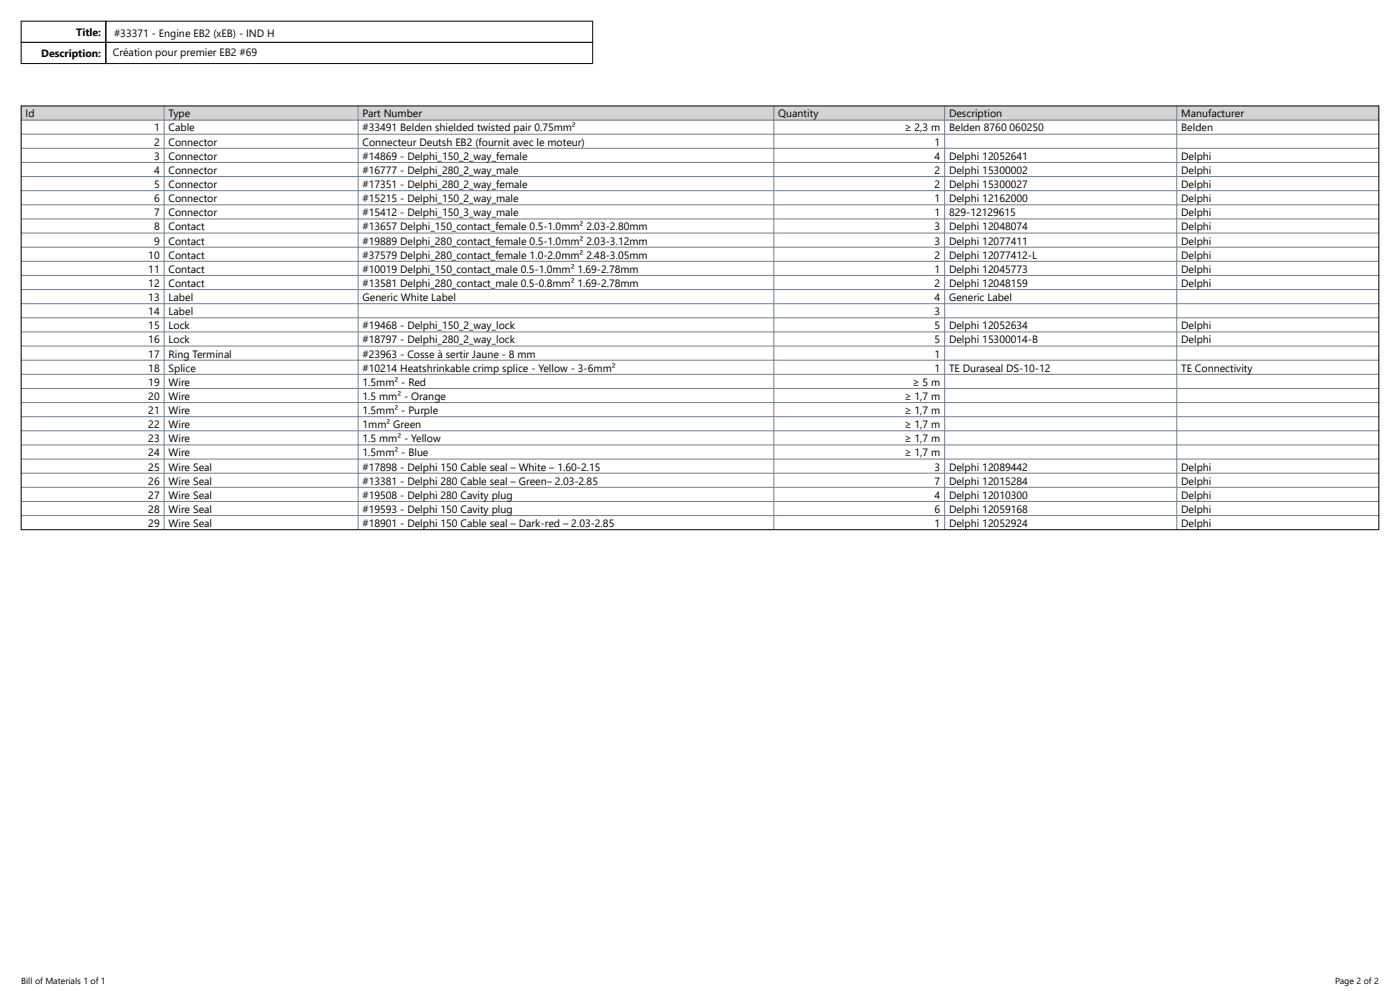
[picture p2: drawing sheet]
<svg xmlns="http://www.w3.org/2000/svg" width="420mm" height="297mm" viewBox="0 0 420 297" stroke-linecap="round" stroke-linejoin="round" font-family="sans-serif">
<defs><g id="words">
<g font-size="3.2">
<text x="22.9" y="10.8">Title:</text>
<text x="34.2" y="11.1">#33371 - Engine EB2 (xEB) - IND H</text>
<text x="12.4" y="17.2">Description:</text>
<text x="33.9" y="16.9">Création pour premier EB2 #69</text>
<text x="7.7" y="35.2">Id</text>
<text x="50.6" y="35.2">Type</text>
<text x="108.8" y="35.2">Part Number</text>
<text x="233.5" y="35.2">Quantity</text>
<text x="284.7" y="35.2">Description</text>
<text x="354.4" y="35.2">Manufacturer</text>
<text x="46.2" y="39.4">1</text>
<text x="50.6" y="39.4">Cable</text>
<text x="108.8" y="39.4">#33491 Belden shielded twisted pair 0.75mm²</text>
<text x="271.3" y="39.4">≥ 2,3 m</text>
<text x="284.7" y="39.4">Belden 8760</text>
<text x="302.9" y="39.4">060250</text>
<text x="354.4" y="39.4">Belden</text>
<text x="46.2" y="43.6">2</text>
<text x="46.2" y="47.9">3</text>
<text x="50.6" y="43.6">Connector</text>
<text x="50.6" y="47.9">Connector</text>
<text x="108.8" y="43.6">Connecteur Deutsh EB2 (fournit avec le moteur)</text>
<text x="108.8" y="47.9">#14869 - Delphi_150_2_way_female</text>
<text x="280.4" y="43.6">1</text>
<text x="280.4" y="47.9">4</text>
<text x="284.7" y="47.9">Delphi 12052641</text>
<text x="354.4" y="47.9">Delphi</text>
<text x="46.2" y="52.1">4</text>
<text x="50.6" y="52.1">Connector</text>
<text x="108.8" y="52.1">#16777 - Delphi_280_2_way_male</text>
<text x="280.4" y="52.1">2</text>
<text x="284.7" y="52.1">Delphi 15300002</text>
<text x="354.4" y="52.1">Delphi</text>
<text x="46.2" y="56.3">5</text>
<text x="50.6" y="56.3">Connector</text>
<text x="108.8" y="56.3">#17351 - Delphi_280_2_way_female</text>
<text x="280.4" y="56.3">2</text>
<text x="284.7" y="56.3">Delphi 15300027</text>
<text x="354.4" y="56.3">Delphi</text>
<text x="46.2" y="60.6">6</text>
<text x="46.2" y="64.8">7</text>
<text x="50.6" y="60.6">Connector</text>
<text x="50.6" y="64.8">Connector</text>
<text x="108.8" y="60.6">#15215 - Delphi_150_2_way_male</text>
<text x="108.8" y="64.8">#15412 - Delphi_150_3_way_male</text>
<text x="280.4" y="60.6">1</text>
<text x="280.4" y="64.8">1</text>
<text x="284.7" y="60.6">Delphi 12162000</text>
<text x="284.7" y="64.8">829-12129615</text>
<text x="354.4" y="60.6">Delphi</text>
<text x="354.4" y="64.8">Delphi</text>
<text x="46.2" y="69">8</text>
<text x="50.6" y="69">Contact</text>
<text x="108.8" y="69">#13657 Delphi_150_contact_female 0.5-1.0mm²</text>
<text x="175.9" y="69">2.03-2.80mm</text>
<text x="280.4" y="69">3</text>
<text x="284.7" y="69">Delphi 12048074</text>
<text x="354.4" y="69">Delphi</text>
<text x="44.5" y="77.5">10</text>
<text x="46.2" y="73.3">9</text>
<text x="50.6" y="73.3">Contact</text>
<text x="50.6" y="77.5">Contact</text>
<text x="108.8" y="73.3">#19889 Delphi_280_contact_female 0.5-1.0mm²</text>
<text x="108.8" y="77.5">#37579 Delphi_280_contact_female 1.0-2.0mm²</text>
<text x="175.9" y="73.3">2.03-3.12mm</text>
<text x="175.9" y="77.5">2.48-3.05mm</text>
<text x="280.4" y="73.3">3</text>
<text x="280.4" y="77.5">2</text>
<text x="284.7" y="73.3">Delphi 12077411</text>
<text x="284.7" y="77.5">Delphi 12077412-L</text>
<text x="354.4" y="73.3">Delphi</text>
<text x="354.4" y="77.5">Delphi</text>
<text x="44.5" y="81.7">11</text>
<text x="50.6" y="81.7">Contact</text>
<text x="108.8" y="81.7">#10019 Delphi_150_contact_male 0.5-1.0mm²</text>
<text x="173.3" y="81.7">1.69-2.78mm</text>
<text x="280.4" y="81.7">1</text>
<text x="284.7" y="81.7">Delphi 12045773</text>
<text x="354.4" y="81.7">Delphi</text>
<text x="44.5" y="86">12</text>
<text x="50.6" y="86">Contact</text>
<text x="108.8" y="86">#13581 Delphi_280_contact_male 0.5-0.8mm²</text>
<text x="173.3" y="86">1.69-2.78mm</text>
<text x="280.4" y="86">2</text>
<text x="284.7" y="86">Delphi 12048159</text>
<text x="354.4" y="86">Delphi</text>
<text x="44.5" y="90.2">13</text>
<text x="44.5" y="94.4">14</text>
<text x="50.6" y="90.2">Label</text>
<text x="50.6" y="94.4">Label</text>
<text x="108.8" y="90.2">Generic White Label</text>
<text x="280.4" y="90.2">4</text>
<text x="280.4" y="94.4">3</text>
<text x="284.7" y="90.2">Generic Label</text>
<text x="44.5" y="98.7">15</text>
<text x="50.6" y="98.7">Lock</text>
<text x="108.8" y="98.7">#19468 - Delphi_150_2_way_lock</text>
<text x="280.4" y="98.7">5</text>
<text x="284.7" y="98.7">Delphi 12052634</text>
<text x="354.4" y="98.7">Delphi</text>
<text x="44.5" y="102.9">16</text>
<text x="44.5" y="107.1">17</text>
<text x="50.6" y="102.9">Lock</text>
<text x="50.6" y="107.1">Ring Terminal</text>
<text x="108.8" y="102.9">#18797 - Delphi_280_2_way_lock</text>
<text x="108.8" y="107.1">#23963 - Cosse à sertir Jaune - 8 mm</text>
<text x="280.4" y="102.9">5</text>
<text x="280.4" y="107.1">1</text>
<text x="284.7" y="102.9">Delphi 15300014-B</text>
<text x="354.4" y="102.9">Delphi</text>
<text x="44.5" y="111.4">18</text>
<text x="50.6" y="111.4">Splice</text>
<text x="108.8" y="111.4">#10214 Heatshrinkable crimp splice - Yellow - 3-6mm²</text>
<text x="280.4" y="111.4">1</text>
<text x="284.7" y="111.4">TE Duraseal DS-10-12</text>
<text x="354.4" y="111.4">TE Connectivity</text>
<text x="44.5" y="115.6">19</text>
<text x="44.5" y="119.8">20</text>
<text x="50.6" y="115.6">Wire</text>
<text x="50.6" y="119.8">Wire</text>
<text x="108.8" y="115.6">1.5mm² - Red</text>
<text x="108.8" y="119.8">1.5 mm² - Orange</text>
<text x="271.3" y="119.8">≥ 1,7 m</text>
<text x="273.7" y="115.6">≥ 5 m</text>
<text x="44.5" y="124.1">21</text>
<text x="50.6" y="124.1">Wire</text>
<text x="108.8" y="124.1">1.5mm² - Purple</text>
<text x="271.3" y="124.1">≥ 1,7 m</text>
<text x="44.5" y="128.3">22</text>
<text x="50.6" y="128.3">Wire</text>
<text x="108.8" y="128.3">1mm² Green</text>
<text x="271.3" y="128.3">≥ 1,7 m</text>
<text x="44.5" y="132.5">23</text>
<text x="44.5" y="136.8">24</text>
<text x="50.6" y="132.5">Wire</text>
<text x="50.6" y="136.8">Wire</text>
<text x="108.8" y="132.5">1.5 mm² - Yellow</text>
<text x="108.8" y="136.8">1.5mm² - Blue</text>
<text x="271.3" y="132.5">≥ 1,7 m</text>
<text x="271.3" y="136.8">≥ 1,7 m</text>
<text x="44.5" y="141">25</text>
<text x="50.6" y="141">Wire Seal</text>
<text x="108.8" y="141">#17898 - Delphi 150 Cable seal – White – 1.60-2.15</text>
<text x="280.4" y="141">3</text>
<text x="284.7" y="141">Delphi 12089442</text>
<text x="354.4" y="141">Delphi</text>
<text x="44.5" y="145.2">26</text>
<text x="44.5" y="149.5">27</text>
<text x="50.6" y="145.2">Wire Seal</text>
<text x="50.6" y="149.5">Wire Seal</text>
<text x="108.8" y="145.2">#13381 - Delphi 280 Cable seal – Green– 2.03-2.85</text>
<text x="108.8" y="149.5">#19508 - Delphi 280 Cavity plug</text>
<text x="280.4" y="145.2">7</text>
<text x="280.4" y="149.5">4</text>
<text x="284.7" y="145.2">Delphi 12015284</text>
<text x="284.7" y="149.5">Delphi 12010300</text>
<text x="354.4" y="145.2">Delphi</text>
<text x="354.4" y="149.5">Delphi</text>
<text x="44.5" y="153.7">28</text>
<text x="50.6" y="153.7">Wire Seal</text>
<text x="108.8" y="153.7">#19593 - Delphi 150 Cavity plug</text>
<text x="280.4" y="153.7">6</text>
<text x="284.7" y="153.7">Delphi 12059168</text>
<text x="354.4" y="153.7">Delphi</text>
<text x="44.5" y="157.9">29</text>
<text x="50.6" y="157.9">Wire Seal</text>
<text x="108.8" y="157.9">#18901 - Delphi 150 Cable seal – Dark-red – 2.03-2.85</text>
<text x="280.4" y="157.9">1</text>
<text x="284.7" y="157.9">Delphi 12052924</text>
<text x="354.4" y="157.9">Delphi</text>
</g>
<g font-size="2.6">
<text x="6.3" y="294.8">Bill of Materials 1 of 1</text>
<text x="400.6" y="294.8">Page 2 of 2</text>
</g>
</g></defs>
<path d="M6.3 31.8h407.3v4.2h-407.3z" fill-rule="evenodd" fill="#d3d3d3"/>
<g fill="none" stroke="#708090" stroke-width=".3">
<path d="M6.3 36h407.3M49.2 31.8v127M107.4 31.8v127M232.2 31.8v127M283.4 31.8v127M353 31.8v127M6.3 40.2h407.3M6.3 44.5h407.3M6.3 48.7h407.3M6.3 52.9h407.3M6.3 57.1h407.3M6.3 61.4h407.3"/>
<path d="M6.3 65.6h407.3M6.3 69.8h407.3M6.3 74.1h407.3M6.3 78.3h407.3M6.3 82.5h407.3M6.3 86.8h407.3M6.3 91h407.3M6.3 95.2h407.3M6.3 99.5h407.3M6.3 103.7h407.3M6.3 107.9h407.3M6.3 112.2h407.3"/>
<path d="M6.3 116.4h407.3M6.3 120.6h407.3M6.3 124.9h407.3M6.3 129.1h407.3M6.3 133.3h407.3M6.3 137.6h407.3M6.3 141.8h407.3M6.3 146h407.3M6.3 150.3h407.3M6.3 154.5h407.3"/>
</g>
<path d="M6.3 6.3h25.4v6.4h-25.4zM6.3 12.7h25.4v6.4h-25.4zM31.8 6.3h146v6.4h-146zM31.8 12.7h146v6.4h-146zM6.3 31.8h407.3v127h-407.3z" fill="none" stroke="#000" stroke-width=".3"/>
<use href="#words"/>
</svg>
